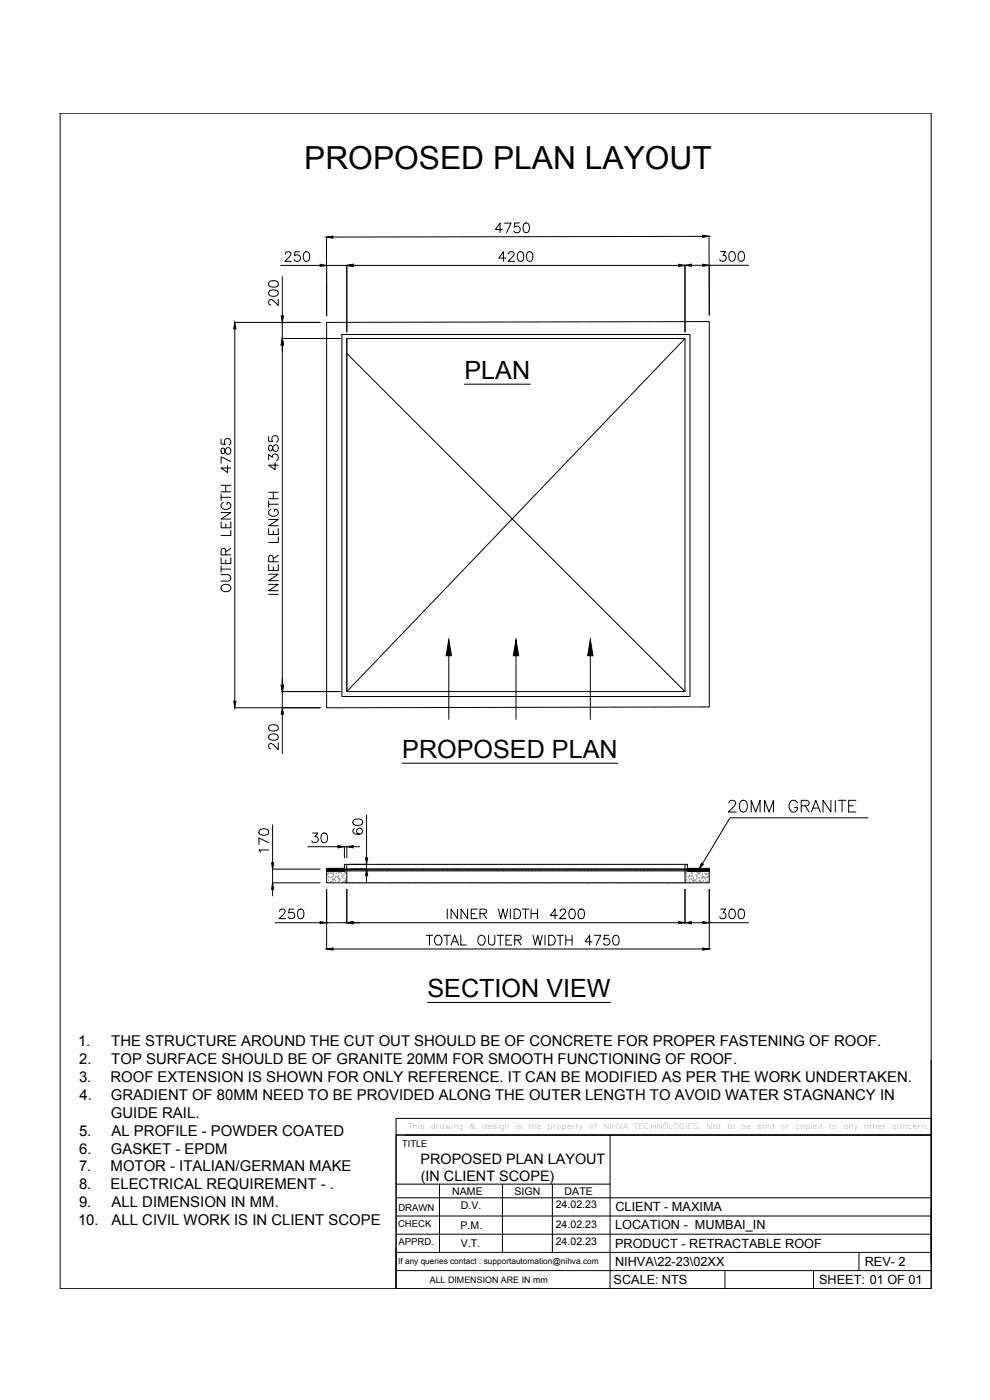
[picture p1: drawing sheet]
<svg xmlns="http://www.w3.org/2000/svg" width="297mm" height="420mm" viewBox="0 0 297 420" stroke-linecap="round" stroke-linejoin="round" font-family="sans-serif">
<defs><g id="words">
<text font-size="9.5" x="91.3" y="50.7">PROPOSED PLAN LAYOUT</text>
<g font-size="7.6">
<text x="139.4" y="113.7">PLAN</text>
<text x="120.7" y="227.4">PROPOSED PLAN</text>
<text x="128.3" y="299.2">SECTION VIEW</text>
</g>
<text font-size="7.1" x="217.7" y="244.8">20MM GRANITE</text>
<g font-size="4.5">
<text x="23.4" y="313.8">1.</text>
<text x="33.4" y="313.8">THE STRUCTURE AROUND THE CUT OUT SHOULD BE OF CONCRETE FOR PROPER FASTENING OF ROOF.</text>
<text x="23.8" y="319.3">2.</text>
<text x="33.4" y="319.3">TOP SURFACE SHOULD BE OF GRANITE 20MM FOR SMOOTH FUNCTIONING OF ROOF.</text>
<text x="23.7" y="324.6">3.</text>
<text x="33.1" y="324.6">ROOF EXTENSION IS SHOWN FOR ONLY REFERENCE. IT CAN BE MODIFIED AS PER THE WORK UNDERTAKEN.</text>
<text x="23.8" y="330">4.</text>
<text x="33.3" y="330">GRADIENT OF 80MM NEED TO BE PROVIDED ALONG THE OUTER LENGTH TO AVOID WATER STAGNANCY IN</text>
<text x="33.3" y="335.4">GUIDE RAIL.</text>
<text x="23.7" y="340.8">5.</text>
<text x="33.5" y="340.8">AL PROFILE - POWDER COATED</text>
<text x="23.7" y="346.2">6.</text>
<text x="33.3" y="346.2">GASKET - EPDM</text>
<text x="23.7" y="351.6">7.</text>
<text x="33.2" y="351.6">MOTOR - ITALIAN/GERMAN MAKE</text>
<text x="23.7" y="357">8.</text>
<text x="33.1" y="357">ELECTRICAL REQUIREMENT - .</text>
<text x="23.7" y="362.4">9.</text>
<text x="33.5" y="362.4">ALL DIMENSION IN MM.</text>
<text x="23.4" y="367.7">10.</text>
<text x="33.5" y="367.7">ALL CIVIL WORK IS IN CLIENT SCOPE</text>
</g>
<g font-size="4.3">
<text x="126.2" y="349.2">PROPOSED PLAN LAYOUT</text>
<text x="126.2" y="354.4">(IN CLIENT SCOPE)</text>
</g>
<g font-size="3.8">
<text x="184.7" y="363.5">CLIENT - MAXIMA</text>
<text x="184.6" y="369">LOCATION - MUMBAI_IN</text>
<text x="184.5" y="374.4">PRODUCT - RETRACTABLE ROOF</text>
<text x="184.5" y="379.9">NIHVA\22-23\02XX</text>
<text x="259.5" y="379.8">REV- 2</text>
<text x="184.1" y="385.3">SCALE: NTS</text>
<text x="245.8" y="385.3">SHEET: 01 OF 01</text>
</g>
<g font-size="3.2">
<text x="135.7" y="358.7">NAME</text>
<text x="154.4" y="358.7">SIGN</text>
<text x="169.4" y="358.6">DATE</text>
<text x="138.3" y="362.8">D.V.</text>
<text x="166.8" y="362.6">24.02.23</text>
<text x="138.2" y="368.8">P.M.</text>
<text x="166.8" y="368.5">24.02.23</text>
<text x="138.3" y="374.3">V.T.</text>
<text x="166.8" y="373.7">24.02.23</text>
</g>
<g font-size="2.9">
<text x="119.5" y="363.4">DRAWN</text>
<text x="119.4" y="368.2">CHECK</text>
<text x="119.5" y="373.6">APPRD.</text>
</g>
<text font-size="2.8" x="120.7" y="344.1">TITLE</text>
<text font-size="2.7" x="128.9" y="385">ALL DIMENSION ARE IN mm</text>
<text font-size="2.5" x="119.5" y="379.3">If any queries contact : supportautomation@nihva.com</text>
<g font-size="2.3">
<text x="122.5" y="338.7">This</text>
<text x="129.2" y="338.7">drawing</text>
<text x="140.8" y="338.7">&amp;</text>
<text x="144.7" y="338.7">design</text>
<text x="154.7" y="338.7">is</text>
<text x="158.5" y="338.7">the</text>
<text x="164.3" y="338.7">property</text>
<text x="176.8" y="338.7">of</text>
<text x="181.1" y="338.7">NIHVA</text>
<text x="190.2" y="338.7">TECHNOLOGIES.</text>
<text x="212" y="338.7">Not</text>
<text x="218.1" y="338.7">to</text>
<text x="222.4" y="338.7">be</text>
<text x="227.2" y="338.7">sold</text>
<text x="234.2" y="338.7">or</text>
<text x="238.6" y="338.7">copied</text>
<text x="248.7" y="338.7">to</text>
<text x="253" y="338.7">any</text>
<text x="259.2" y="338.7">other</text>
<text x="267.7" y="338.7">concern.</text>
</g>
</g></defs>
<!-- layer: 0 -->
<g fill="none" stroke="#000" stroke-width=".3">
<path d="M18 34h261.4v352.7h-261.4zM84.2 79.7h11.9M85.6 76.2l.1-.4a.98 .98 0 0 1 1.4 0 .93 .93 0 0 1-.2 1.2l-1.4 1.4h1.9M89.9 75.6h-1.4l-.2 1.2a1.03 1.03 0 0 1 1.6-.1 1.03 1.03 0 0 1-.2 1.6 1.03 1.03 0 0 1-1.5-.4M91.4 75.7a.98 .98 0 0 1 1.4 .4 2.4 2.4 0 0 1-.3 2.2 .93 .93 0 0 1-1.4-.4 2.23 2.23 0 0 1 .3-2.2zM98 71.1v23.7v-15.2M98 79.7h6.1M104.1 79.6v20M106 79.7h97.6M150.7 68.9h-2.1l1.4-1.9v2.8M151.4 67h1.9l-1.3 2.8M151.8 77.5h-2.1l1.3-1.9v2.8"/>
<path d="M152.6 76.2l.5-.6 .9 .1a.62 .62 0 0 1 .1 1l-1.7 1.7h2M155.6 75.7a.98 .98 0 0 1 1.4 .4 2.4 2.4 0 0 1-.3 2.2 .93 .93 0 0 1-1.3-.4 2.23 2.23 0 0 1 .2-2.2zM155.8 66.9h-1.4l-.1 1.3a1.01 1.01 0 0 1 1.5 0 1.01 1.01 0 0 1-.1 1.5 1.01 1.01 0 0 1-1.5-.4M157.4 67.1a.88 .88 0 0 1 1.3 .4 1.48 1.48 0 0 1-.9 2.3 1.29 1.29 0 0 1-.9-1.6zM158.4 75.7a.97 .97 0 0 1 1.4 .4 1.89 1.89 0 0 1-.7 2.3h-.3a1.56 1.56 0 0 1-.7-2.3zM205.5 79.6v20M207.5 79.6h3.4M210.8 70.9l-110.9 .2M212.7 70.9l.1 23.7v-15h11.8M216.2 75.5h1.5l-.8 1.1a.93 .93 0 0 1 1 1.1 .93 .93 0 0 1-1.3 .7l-.4-.1-.3-.5M219.1 75.6a.93 .93 0 0 1 1.4 .5 1.46 1.46 0 0 1-1 2.3 1.53 1.53 0 0 1-.7-2.3zM221.9 75.6a.98 .98 0 0 1 1.4 .5 2.4 2.4 0 0 1-.3 2.2 .93 .93 0 0 1-1.4-.5 2.23 2.23 0 0 1 .3-2.2z"/>
<path d="M70.4 96.8h25.7M70.4 98.7v111.8M80.7 87.4a2.2 2.2 0 0 1 2.7 0 .98 .98 0 0 1-.5 1.4 2.4 2.4 0 0 1-2.2-.3zM80.7 84.7a2.2 2.2 0 0 1 2.7 0 .98 .98 0 0 1-.5 1.3 2.4 2.4 0 0 1-2.2-.2zM83.5 89.8v1.9l-1.4-1.4a.9 .9 0 0 0-1.4-.1 1 1 0 0 0 .2 1.2l.4 .2M84.7 96.8v4.8h17.4M84.7 83v11.8M98 96.8l114.8-.3v115.7l-114.8 .2zM84.7 103.5v102.1M102.6 100.4h104.4v108.6h-104.4zM104.1 101.6h101.4v105.9h-101.4zM104.1 101.6v105.9l101.4-105.9"/>
<path d="M104.1 106.1l101.4 101.4M139.4 115.3h19.7M66.3 131.9v1.4l1.3 .1a1.02 1.02 0 0 1-.1-1.6 1.02 1.02 0 0 1 1.6 .2 1.02 1.02 0 0 1-.4 1.5M66.5 134.6a1.06 1.06 0 0 0 .3 1.5l.5-.1 .1-.3a1.08 1.08 0 0 1 .4-1.1 1.08 1.08 0 0 1 1.2-.1 1.04 1.04 0 0 1 .2 1.1 1.04 1.04 0 0 1-.9 .7 1.74 1.74 0 0 1-1-1.7l-.3-.1zM68.3 139.7v2.1l-2-1.4h3M69.3 138.5l-3-1.4v2M80.6 138v-1.6l1.1 .8a.93 .93 0 0 1 1.1-1 .93 .93 0 0 1 .7 1.3l-.1 .5-.5 .2M80.6 131v1.4l1.2 .1a1.03 1.03 0 0 1 0-1.5 1.03 1.03 0 0 1 1.6 .2 1.03 1.03 0 0 1-.5 1.5M80.7 133.8a1.1 1.1 0 0 0 .3 1.5l.7-.4a1.08 1.08 0 0 1 .3-1.1 1.08 1.08 0 0 1 1.2-.2l.3 1.2a.83 .83 0 0 1-.9 .7 .83 .83 0 0 1-.8-.9l-.2-.8-.3-.2zM82.6 138.9v2.1l-2-1.4h2.9M66.3 156.6v1.8h3v-1.8M66.3 153.8h3l-3 2h3"/>
<path d="M66.3 148.3v1.9M66.3 149.3h3M66.3 147.6h3M66.3 145.7h3M67 150.8a1.07 1.07 0 0 0-.7 1.2 1.07 1.07 0 0 0 1.1 .9 1.33 1.33 0 0 0 1.9-1.4 .97 .97 0 0 0-1.1-.7v.7M67.7 145.7v1.9M67.7 157.3v1.1M69.3 159.1v1.6h-3M80.6 158.7v1.7h2.9v-1.7M80.6 155.9h2.9l-2.9 1.9h2.9M80.6 151.3h2.9M80.6 150.4v1.9"/>
<path d="M80.6 149.7h2.9M80.6 147.7h2.9M81.3 152.9a1.07 1.07 0 0 0-.7 1.2 1.07 1.07 0 0 0 1.1 .8 1.21 1.21 0 0 0 1.5-.3 1.21 1.21 0 0 0-.1-1.6l-.7-.1v.6M82 147.7v2M82 159.3v1.1M66.3 172.5h2.1a.98 .98 0 0 1 .9 .9 .98 .98 0 0 1-.9 1h-2.1M66.3 167.4v1.7h3v-1.7M66.3 170.8h3M66.3 169.8v2M66.5 175.9a1.56 1.56 0 0 1 1.6-.5 1.56 1.56 0 0 1 1.2 1.3 1.53 1.53 0 0 1-1.7 .9 1.53 1.53 0 0 1-1.3-1.4zM67.7 166.5v-1.2a.79 .79 0 0 0-.8-.7l-.4 .3-.2 .4v1.2h3M67.7 168v1.1"/>
<path d="M69.3 164.6l-1.6 1M80.6 175.4h2.9l-2.9 1.9h2.9M80.6 172.3h2.9l-2.9 2h2.9M80.6 169.4v1.8h2.9v-1.8M80.6 178.4h2.9M82 168.6v-1.3a.72 .72 0 0 0-1.1-.5l-.3 .5v1.3h2.9M82 170.1v1.1M83.5 161.1v1.7h-2.9M83.5 166.7l-1.5 .9M134.7 196.8v19.1M154.8 196.8v19.1M177.1 196.8v19.1"/>
<path d="M70.4 212.4h25.7M80.7 217.9a2.4 2.4 0 0 1 2.7 0 .97 .97 0 0 1-.5 1.4 1.89 1.89 0 0 1-2.3-.7zM84.7 214.3v11.8M102.1 207.5h-17.4v4.9M80.7 220.7a1.85 1.85 0 0 1 2.8 .4v.2a1.56 1.56 0 0 1-2.3 .7 .93 .93 0 0 1-.5-1.3zM83.5 223v1.9l-1.4-1.4a.87 .87 0 0 0-1.2-.2l-.3 .9 .3 .4 .4 .2M120.7 229.1h64.6M77.9 249.2a2.2 2.2 0 0 1 2.6 0 .93 .93 0 0 1-.4 1.3 1.48 1.48 0 0 1-2.4-.9zM80.6 255.1h-2.9l.5 .7M80.6 252.9l-2.9-1.4v1.9M81.8 247.6v11.3M92.3 254.1h9.1"/>
<path d="M93.8 250h1.5l-.8 1.1a.93 .93 0 0 1 1 1.1 .93 .93 0 0 1-1.3 .7l-.4-.1-.2-.5M96.7 250.1a.98 .98 0 0 1 1.4 .5 2.4 2.4 0 0 1-.3 2.2 .98 .98 0 0 1-1.4-.5 2.4 2.4 0 0 1 .3-2.2zM103.3 254.1v3.4M103.3 254.1h.8M104.1 254.1v3.4M104.8 259.4h5.2M106 254.1h1.9M106 246.2a2.2 2.2 0 0 1 2.7 0 .98 .98 0 0 1-.5 1.4 1.92 1.92 0 0 1-2.3-.7zM106.3 248.7a.83 .83 0 0 0-.4 .8 .83 .83 0 0 0 .5 .7 1.72 1.72 0 0 0 2.4-.7 .9 .9 0 0 0-.8-1 .9 .9 0 0 0-1 .9 .9 .9 0 0 0 .8 .9M110 244.6v12.9M110 259.4v1.4M260.4 245.4h-41.4l-8.2 13.8"/>
<path d="M81.8 266.9v1.9M82.6 276.9h13.5M83.9 273.5l.1-.4 .5-.3 .8 .2a.62 .62 0 0 1 .1 .9l-1.7 1.8h2M88.2 272.8h-1.4l-.1 1.3a1.03 1.03 0 0 1 1.5 0 1.03 1.03 0 0 1-.2 1.5 1.03 1.03 0 0 1-1.5-.4M89.7 273a.93 .93 0 0 1 1.4 .4 2.56 2.56 0 0 1-.3 2.2 .97 .97 0 0 1-1.4-.4 2.4 2.4 0 0 1 .3-2.2zM96.1 260.8h-14.3v4.2h14.3M98 261.1h.1M98 261.3v.1M98 266.9v17.9M98 261.3h.1M98 260.8v.2M98 261h.1"/>
<path d="M98.1 260.8l-.1 .1M98.1 261.1l-.1 .1M98.2 260.9l-.2 .2M98.2 261l-.1 .1M98.2 261.2l-.2 .2M98.2 260.9h.1M98.2 261.4h.1M98.2 260.8l-.2 .2M98.2 261v.2M98.2 261.1h.1M98.2 261.1l-.2 .2M98.3 260.9h.1"/>
<path d="M98.3 261.2l-.2 .2M98.3 261.3h.1M98.3 261h.1M98.3 261.1h-.1M98.3 260.9l-.1 .2M98.3 261.2h.1M98.4 261.1h.1M98.4 261.2l-.1 .2M98.4 260.8l-.1 .1M98.4 261.1l-.1 .1M98.4 261.3l-.1 .1M98.4 260.8h.1"/>
<path d="M98.4 261.4h.1M98.4 261l-.2 .4M98.4 261.3v.1M98.5 260.9l-.2 .2M98.5 261.4h.1M98.5 260.8l-.2 .2M98.5 261.2l-.1 .1M98.5 260.9v.1M98.5 261.2h.1M98.5 261v.1M98.5 261.1h-.1M98.5 261.3h-.1"/>
<path d="M98.6 261.1l-.2 .1M98.6 260.9h.1M98.6 261.3h.1M98.6 260.9v.1M98.6 261h-.1M98.6 261.2l-.1 .1M98.6 260.8h.1M98.6 261v.1M98.7 261h.1M98.7 260.9h-.1M98.7 261.4h.1M98.7 261l-.2 .1"/>
<path d="M98.7 261.2v.1M98.8 261h-.2M98.8 260.9l-.1 .1M98.8 261.1l-.2 .2M98.8 261.3v.1M98.8 261l-.2 .1M98.8 261.1h.1M98.8 261.4h.1M98.8 260.8v.1M98.8 261.2v.1M98.9 261.1l-.3 .3M98.9 260.9l-.4 .4"/>
<path d="M98.9 261.2h.1M99 260.9h.1M99 261.4h.1M99 261.2l-.2 .2M99 261.3h.1M99 260.9l-.2 .1M99 260.8l-.1 .1M99.1 261h.1M99.1 260.8v.1M99.1 261.1l-.4 .2M99.1 261l-.1 .2M99.1 261.3v.1"/>
<path d="M99.1 261.1l-.1 .1M99.1 260.8l-.2 .3M99.1 261.1l-.1 .3 .1-.2M99.2 260.8h.1M99.2 261.4h.1M99.2 260.9h-.1M99.2 261l-.1 .1M99.2 261.3l-.1 .1M99.2 260.8l-.1 .2M99.2 261.2l-.1 .1M99.3 261.2h.1M99.3 261.1h-.2"/>
<path d="M99.3 261.2l-.1 .1M99.3 261.3h-.1M99.3 260.8v.1M99.3 261.1l-.1 .1M99.3 261.3v.1M99.4 260.8l-.3 .3M99.4 260.9h.1M99.4 261.3h.1M99.4 261h-.1M99.4 260.9l-.2 .2M99.4 261.2h-.1M99.4 260.8h.1"/>
<path d="M99.4 261l.1-.2-.1 .3M99.4 261h.1M99.5 261h.1M99.5 261.4h.1M99.5 261l-.2 .1M99.5 261.2l-.1 .2M99.5 261.3v.1M99.6 261.1h.1M99.6 260.9l-.1 .1M99.6 261l-.1 .1M99.6 260.8v.1M99.7 260.9h-.1"/>
<path d="M99.7 261.1l-.3 .2M99.7 261.2h.1M99.7 260.9h.1M99.7 261.1l-.2 .2M99.7 261.4h.1M99.7 261.3v.1M99.8 260.8l-.5 .5M99.8 260.9h.1M99.8 261.3h.1M99.8 260.9l-.2 .2M99.8 261l-.2 .4M99.8 260.8v.1"/>
<path d="M99.9 261h.1M99.9 261.1l-.1 .1M99.9 261.3l-.1 .1M99.9 260.8l-.2 .1M99.9 261.2l-.1 .2M99.9 261.1l-.1 .2M99.9 260.8h.1M99.9 261.4h.1M99.9 260.9h.1M99.9 261v.1M99.9 261.1h.1M99.9 261.3v.1"/>
<path d="M100 261.1h.1M100 261.4h.1M100 260.8l-.4 .5M100 261.2h.1M100 260.8v.1M100 261.2l-.1 .1M100 261.3h-.1M100.1 261.2h.1M100.1 261.3v.1M100.1 260.8l-.3 .3M100.1 260.9h.1M100.1 261.3h.1"/>
<path d="M100.1 261l-.2 .2M100.1 260.9l-.1 .2M100.1 261.2v.1M100.2 260.9h.1M100.2 260.8h.1M100.2 261.3h.1M100.2 261.1h.1M100.2 261.1h-.1M100.2 261l-.1 .1M100.2 261.2h.1M100.2 261h.1M100.2 261.4h.1"/>
<path d="M100.2 261.3v.1M100.3 260.8l-.2 .2M100.3 261.1l-.1 .2M100.3 261.3v.1M100.3 261.1h.1M100.3 261.1v.1M100.3 261.2h-.1M100.4 261.1h.1M100.4 261.3l-.1 .1M100.4 260.9h-.1M100.5 261.2h.1M100.5 261l-.1 .1"/>
<path d="M100.5 260.9h.1M100.5 261.1l-.2 .2M100.5 261.4h.1M100.5 261v.1M100.5 261.3v.1M100.5 260.8l-.5 .5M100.5 261.3h.1M100.5 260.9l-.1 .1M100.6 260.8v.1M100.6 261l-.1 .2M100.6 261.2l-.1 .1M100.6 261h.1"/>
<path d="M100.6 261.1l-.2 .3M100.7 260.8l-.2 .2M100.7 261.2l-.2 .2M100.7 260.9l-.5 .4M100.7 261.1l-.1 .1M100.7 260.8h.1M100.7 261.4h.1M100.7 261v.1M100.7 261.3l-.1 .1M100.8 260.9l-.2 .2M100.8 261.1h.1M100.8 260.8l-.1 .1"/>
<path d="M100.8 261.1l-.3 .1M100.8 261.2l-.1 .1M100.8 261.2h.1M100.8 260.8v.1M100.8 261.2v.1M100.8 261.3h-.1M100.8 261.3v.1M100.9 260.8l-.1 .2M100.9 260.9l-.3 .2M100.9 261.1h.1M100.9 261.2h-.1M100.9 260.9h.1"/>
<path d="M100.9 260.8h.1M100.9 261.3h.1M100.9 261.2l.1 .1M101 261.1l-.2 .2M101 261.2h.1M101 260.9l-.3 .2M101 261h.1M101 261.1h-.1M101 261.4h.1M101 261l-.2 .1M101 260.8l-.2 .4M101.1 261.1l-.1 .2"/>
<path d="M101.1 261.1h.1M101.1 261.2v.1M101.1 261.1v.2M101.1 261.3v.1M101.2 260.9h-.1M101.2 261.2h.1M101.2 260.9v.2M101.3 261.1l-.2 .1M101.3 261.1h.1M101.3 261.4h.1M101.3 260.8l-.3 .3 .3-.2M101.3 260.9h.1"/>
<path d="M101.3 261.3l-.1 .1M101.3 261.3h.1M101.3 261v.1M101.3 261.2v.1M101.4 261h.1M101.4 261.1l-.3 .3M101.4 260.8l-.1 .2M101.4 260.9h.1M101.4 261.1v.1M101.5 260.8h.1M101.5 261.4h.1M101.5 261l-.2 .2"/>
<path d="M101.5 261.1h.1M101.5 260.8v.2M101.5 261.1l-.2 .1M101.5 261.2l-.1 .1M101.6 261.2l-.3 .2 .1-.2M101.6 260.8l-.3 .2M101.6 261.2h.1M101.6 260.9l-.2 .2M101.6 261.1h.1M101.6 260.8v.1M101.6 261.2l-.1 .1M101.7 260.9h.1"/>
<path d="M101.7 260.8h.1M101.7 261l-.2 .2M101.7 261.1l-.1 .2 .1-.1M101.7 261.2h.1M101.7 261.4h.1M101.7 260.9l-.2 .2M101.8 260.8l-.2 .2M101.8 261l-.1 .1M101.8 261.1h-.2M101.8 261.3v.1M101.9 261.2l-.3 .2M101.9 261.1l-.2 .2"/>
<path d="M101.9 261.1h.1M101.9 260.9l-.2 .1M101.9 261.2v.1M101.9 261.3v.1M101.9 260.9h.1M102 260.9l-.3 .3M102 261.2h.1M102 261l-.1 .1M102 261.1l-.1 .3M102 261.2l-.1 .1M102 261.1l-.1 .1M102 261.1h.1"/>
<path d="M102 261.4h.1M102 260.8l-.2 .3M102 261v.1M102 261.3v.1M102.1 261.3h.1M102.1 260.9l-.1 .1M102.1 261.3v.1M102.1 260.8l-.1 .1M102.1 261.1h-.1M102.1 261v.1M102.1 261.2h.1M102.1 261.2l-.1 .1"/>
<path d="M102.2 260.8l-.1 .2M102.2 261.1l-.2 .2M102.2 260.9l-.1 .1M102.2 261.1v.1M102.2 261.2l-.1 .2M102.2 260.8h.1M102.2 261.4h.1M102.3 261.1h.1M102.3 261.4h.1M102.3 260.9v.1M102.3 260.9l-.3 .3M102.3 261.1h-.1"/>
<path d="M102.3 261.1l-.1 .1M102.3 261l-.1 .1M102.3 261.3h-.1M102.4 261.2h.1M102.4 261.1h.1M102.4 260.8v.2M102.4 261h-.1M102.4 260.9h.1M102.4 260.8h.1M102.4 261l-.2 .4M102.4 260.9l-.1 .2M102.5 261.1l-.2 .2"/>
<path d="M102.5 261.2h.1M102.5 261.4h.1M102.5 260.9h-.1M102.5 261l-.1 .1M102.5 260.8v.1M102.5 261.3l-.1 .1M102.6 261.1l-.4 .2M102.6 261.3h-.1M102.6 261.3v.1M102.6 260.8l-.1 .2M102.6 261.1l-.3 .3M102.6 261.2h-.1"/>
<path d="M102.7 261.1h.1M102.7 260.8l-.2 .3M102.7 261.1l-.2 .1M102.7 261.1h-.1M102.7 261.2h.1M102.7 261.1l-.1 .2 .1-.1M102.8 261.1h.1M102.8 261.4h.1M102.8 261.3l-.1 .1M102.8 260.9l-.1 .2M102.8 261.3v.1M102.9 261l-.3 .2"/>
<path d="M102.9 260.8l-.3 .2M102.9 261.2l-.1 .1M102.9 260.8l-.1 .2M102.9 260.9l.1-.1-.2 .3M102.9 261l-.1 .2M103 260.8h.1M103 261h.1M103 261.4h.1M103 261.2l-.1 .2M103 261.1h.1M103 260.9v.2M103 261.1l-.1 .1"/>
<path d="M103 261.1v.1M103.1 261l-.4 .3M103.1 261.1h.1M103.1 260.9l-.1 .1M103.1 261h.1M103.1 261.2h.1M103.1 261.2v.1M103.2 261.1h.1M103.2 260.8l-.1 .2M103.2 261.2l-.2 .1M103.2 260.8h.1M103.2 261l-.2 .4"/>
<path d="M103.2 260.9v.1M103.3 261.2h.1M103.3 261.4h.1M103.3 260.9l-.2 .1M103.3 261h.1M103.3 261.1h-.1M103.3 261.2l-5.3 .2v-.6h5.3v.6v-2h.8v5.6h-6.1v-3.6h4.8M103.3 260.9h.1M103.3 260.8v.1M103.3 261.1l-.2 .3M103.3 261.2l-.1 .2M104.1 266.9v10.1l-6.1-.1"/>
<path d="M105.2 260.8h4.8M106 276.9h97.6M110 262.8v1.9M134.2 272.8v2.9M137.2 272.8v2.9l-1.9-2.9v2.9M140.3 272.8v2.9l-2-2.9v2.9M141.4 274.2h1.1M143.2 272.8h-1.8v2.9h1.8M144 274.2l1.7-.1 .3-.5-.2-.5-.6-.3h-1.2v2.9M145 274.2l1 1.5M149.6 272.8l.6 2.9 .7-2.9 .7 2.9 .7-2.9M153.1 272.8v2.9"/>
<path d="M154.3 272.8h.9a1.53 1.53 0 0 1 1 1.5 1.53 1.53 0 0 1-1 1.4h-.9zM156.7 272.8h2M157.7 272.8v2.9M159.3 274.2h2M159.3 272.8v2.9M161.3 272.8v2.9M167.2 274.7h-2.1l1.4-1.9v2.9M168.1 273.5l.2-.5a1 1 0 0 1 1.3 .1 .95 .95 0 0 1-.3 1.2l-1.4 1.4h1.9M171.1 273a.93 .93 0 0 1 1.4 .4 2.56 2.56 0 0 1-.3 2.2 .97 .97 0 0 1-1.4-.4 2.4 2.4 0 0 1 .3-2.2zM173.9 273a.93 .93 0 0 1 1.3 .4 1.46 1.46 0 0 1-.9 2.3 1.53 1.53 0 0 1-.7-2.3zM205.5 266.9v10.1M206.2 261.4v-2h-.7v5.6h7.3v-3.6h-6"/>
<path d="M206.2 260.8h6.6v.6h-6.6zM206.2 260.8h.1M206.3 261.1h.1M206.3 261.4h.1M206.3 260.9l-.1 .1M206.3 261.3v.1M206.4 261l-.2 .1M206.4 260.8l-.1 .1M206.4 261.2l-.2 .1M206.4 261.2l-.1 .1M206.4 260.8l-.1 .2M206.4 260.9l.1-.1-.2 .3"/>
<path d="M206.5 260.8h.1M206.5 261h.1M206.5 261.4h.1M206.5 261.2l-.1 .2M206.5 261.1h.1M206.5 260.9l-.2 .3M206.5 261.1l-.1 .1M206.5 261.1v.1M206.6 261l-.4 .2M206.6 261.1h.1M206.6 260.9l-.1 .1M206.6 261h.1"/>
<path d="M206.6 261.2h.1M206.6 261.2v.1M206.7 261.1h.1M206.7 260.8v.2M206.7 261.2l-.2 .1M206.7 260.8h.1M206.8 261.2h.1M206.8 261.4h.1M206.8 260.9l-.2 .1M206.8 261l-.3 .4M206.8 260.9h.1M206.8 260.8h.1"/>
<path d="M206.8 261.1l-.2 .3M206.8 261v.1M206.9 261h.1M206.9 261.1l-.2 .3M206.9 261.1h.1M206.9 260.8v.1M206.9 261.3v.1M207 261.1h.1M207 261.1h-.1M207 261.3l-.1 .1M207 260.9l-.2 .2M207 261h.1"/>
<path d="M207 260.8l-.1 .3M207 261.1v.1M207.1 261.1h.1M207.1 261.4h.1M207.1 261l-.1 .1M207.1 260.9l-.1 .1M207.1 261.3v.1M207.1 261l-.3 .3 .1-.1M207.1 260.8v.1M207.1 261.2l-.1 .2M207.1 261.4l.2-.2-.1 .2M207.2 260.8l-.1 .2"/>
<path d="M207.2 260.9l.1-.1-.2 .2M207.2 261.3h.1M207.2 261l-.2 .2M207.3 260.8h.1M207.3 261h.1M207.3 261.4h.1M207.3 261.1h.1M207.3 261.1l-.1 .1M207.3 260.9l-.2 .2M207.4 260.8l-.5 .5M207.4 261h.1M207.4 261.1h-.1"/>
<path d="M207.4 261.1h.1M207.4 261.2l-.1 .1M207.5 260.8h.1M207.5 276.9h3.4M207.5 261.2h.1M207.5 261.4h.1M207.5 260.9l-.2 .1M207.5 261.3v.1M207.6 260.9h.1M207.6 260.8l-.2 .2M207.6 261.1l-.3 .3M207.6 261.2l-.2 .2"/>
<path d="M207.6 261l-.1 .1M207.6 261h.1M207.6 260.8l-.1 .2 .1-.1M207.7 261l-.4 .3M207.7 260.9h.1M207.7 261.1h.1M207.7 261.2l-.1 .2M207.7 260.8l-.1 .1M207.7 261.3l-.1 .1M207.7 261.1l-.1 .1M207.7 261.3v.1M207.8 261h.1"/>
<path d="M207.8 260.8l-.1 .1M207.8 261.1l-.1 .1M207.8 261.1h.1M207.8 261.4h.1M207.9 260.9l-.3 .4M207.9 260.8l-.1 .1M207.9 260.9l-.1 .2M207.9 261.1h-.1M207.9 261.1l-.1 .1M207.9 261.3v.1M207.9 261.2l-.2 .2M207.9 261.1l-.2 .2"/>
<path d="M207.9 261.3h.1M208 260.9l-.3 .2M208 260.8h.1M208 261h.1M208 261.4h.1M208 260.9l-.1 .2M208.1 261h-.1M208.1 260.9h.1M208.1 261.1l-.3 .2M208.1 261.4h.1M208.1 261.1h.1M208.2 261h.1"/>
<path d="M208.2 260.8v.1M208.2 261.1l-.2 .1M208.2 261.2l-.1 .1M208.2 260.9l-.3 .2M208.2 261.2l-.2 .1M208.2 260.8h.1M208.2 261l-.3 .4 .1-.2M208.3 261.4h.1M208.3 260.9h-.1M208.3 260.9h.1M208.3 261.3h.1M208.3 260.8l-.1 .2"/>
<path d="M208.3 261.2v.1M208.4 261.2h.1M208.4 261l-.2 .1M208.4 261.1l-.3 .3M208.4 261.3h-.1M208.4 261h.1M208.4 260.8v.1M208.4 261.1v.1M208.4 261.2h-.1M208.4 261.3v.1M208.4 260.8l-.3 .2M208.4 260.9h.1"/>
<path d="M208.4 261.3h.1M208.5 260.9l-.3 .2M208.5 261.1h-.1M208.5 261l-.1 .1M208.5 260.9l-.1 .2M208.5 261h.1M208.5 261.1l-.2 .3M208.5 260.8v.1M208.6 261.1h.1M208.6 261.4h.1M208.6 261.2l-.2 .2M208.6 260.9l-.1 .1"/>
<path d="M208.6 260.8l-.1 .3M208.6 261.1l-.1 .1M208.7 261.3h.1M208.7 260.9l-.2 .2M208.7 260.8h.1M208.8 261h.1M208.8 261.4h.1M208.8 260.9l-.3 .5M208.8 260.8l-.1 .2 .3-.1M208.8 260.9h.1M208.8 261.1l-.2 .2M208.8 260.9v.1"/>
<path d="M208.9 261.1h.1M208.9 261.2h-.2M208.9 261.1l-.2 .1M208.9 261h.1M208.9 261.3v.1M209 261.2l-.1 .1M209 260.8h.1M209 261l-.2 .2M209 261.2l-.2 .1M209 261.4h.1M209 261.1v.1M209 261.3l-.1 .1"/>
<path d="M209.1 260.9h.1M209.1 261.3h.1M209.1 260.8l-.1 .2M209.1 261.1l-.1 .1M209.1 261.2h.1M209.1 261l-.2 .1M209.1 260.8v.1M209.1 261.1h-.1M209.2 261h.1M209.2 261.2l-.2 .1M209.2 260.8l-.2 .1M209.2 261.2l-.1 .2"/>
<path d="M209.2 261.3h.1M209.2 261l-.2 .1M209.3 261.1l-.2 .1M209.3 260.9l-.2 .2M209.3 261h.1M209.3 261.4h.1M209.3 260.8v.1M209.3 261.1l-.1 .3M209.3 261.2l-.1 .1M209.4 260.8l-.2 .1M209.4 261.1l-.1 .1M209.4 261.3v.1"/>
<path d="M209.4 261l-.1 .1M209.4 261.1h.1M209.4 260.8v.1M209.4 260.9l-.2 .2M209.5 260.8l-.2 .2M209.5 261.1l-.2 .3M209.5 261.2l.1 .1M209.5 260.8h.1M209.5 261.1l-.2 .2M209.5 261.2h.1M209.6 261.4h.1M209.6 261l-.1 .1"/>
<path d="M209.6 260.9l-.2 .2M209.6 260.8l-.2 .2M209.6 260.9h.1M209.6 260.9v.1M209.6 261.1v.1M209.6 261.2l-.1 .2M209.7 261h.1M209.7 261.1l-.2 .1M209.7 261h-.1M209.7 261.1l.1-.1-.1 .2M209.7 261.3l-.1 .1M209.7 260.9l-.1 .2"/>
<path d="M209.7 260.9h.1M209.8 260.8h.1M209.8 261.2l-.2 .1M209.8 261.4h.1M209.8 261.3l-.1 .1M209.8 260.9h.1M209.8 261.3h.1M209.9 260.9l-.2 .1M209.9 261l-.1 .1M209.9 261.3h-.1M209.9 261h.1M209.9 261.1l-.1 .2"/>
<path d="M209.9 261.2h-.1M210 260.8l-.2 .2M210 261.3h.1M210 260.9h-.1M210 261l-.2 .1M210 261.1l.1 .1M210 260.9h.1M210 261.1h-.1M210 261v.1M210.1 260.9l-.3 .3M210.1 261h.1M210.1 260.9l-.1 .2"/>
<path d="M210.1 261.1l-.3 .3M210.1 261.4h.1M210.1 260.8l-.1 .1M210.1 261l-.1 .1M210.1 261.2l-.1 .2M210.1 261.3v.1M210.2 261.1h.1M210.2 261l-.1 .2M210.2 260.8l-.1 .2M210.2 261.1l-.2 .3M210.2 261.2v.1M210.3 260.8h.1"/>
<path d="M210.3 261.1l-.2 .2M210.3 261.2h.1M210.3 261.1h-.1M210.3 261.4h.1M210.3 261l-.1 .1M210.3 260.9v.1M210.3 261.3l-.1 .1M210.4 260.8l-.3 .3M210.4 260.9h.1M210.4 260.9l-.1 .1M210.4 261.1v.1M210.4 261.2l-.2 .2"/>
<path d="M210.4 261h.1M210.4 261.1l-.1 .1M210.4 261.1l.2-.1-.1 .1M210.5 260.9l-.2 .2M210.5 261.1h.1M210.5 260.8h.1M210.5 261.2h.1M210.5 261.1v.2M210.6 261.1h.1M210.6 261.4h.1M210.6 260.9h-.1M210.6 261.3l-.1 .1"/>
<path d="M210.6 260.9h.1M210.6 261.3h.1M210.6 260.9l-.1 .1M210.7 260.9l-.2 .1M210.7 261l-.1 .2M210.7 261.2h-.1M210.7 261.3h-.1M210.7 261.2h.1M210.7 260.8l-.1 .2M210.7 260.9h.1M210.7 261.3h.1M210.7 261l-.1 .1"/>
<path d="M210.8 260.9h.1M210.8 261.1l-.3 .2M210.8 261h.1M210.8 261.4h.1M210.8 260.8v.1M210.8 261.1l-.1 .1 .3-.1M210.9 261l-.1 .1M210.9 261.3l-.1 .1M210.9 261.3v.1M210.9 261l-.2 .3M210.9 261l.2-.2-.1 .2M210.9 261.1h.1"/>
<path d="M210.9 260.8l-.2 .3M210.9 260.9v.1M211 261l-.3 .4M211 260.8l-.1 .1M211 261.2l-.1 .1M211 260.8h.1M211 261.2h.1M211 261.4h.1M211.1 261.2h.1M211.1 261.2l-.2 .2M211.1 260.9h.1M211.1 261.4h.1"/>
<path d="M211.2 261.1l-.2 .3M211.2 260.8l-.2 .3M211.2 261.1l-.2 .1M211.2 261.3v.1M211.2 260.8h.1M211.2 261.1h.1M211.2 260.9h.2M211.3 261l-.1 .1M211.3 261.2l-.2 .1M211.3 261.1l-.1 .2M211.3 261.1h.1M211.3 261.4h.1"/>
<path d="M211.3 261.3v.1M211.4 260.9l-.5 .4M211.4 261.1h.1M211.4 261.3h.1M211.4 261.1l-.1 .1M211.4 261.3v.1M211.4 261v.1M211.4 261.2h.1M211.4 261.4h.1M211.4 261.3h-.1M211.5 261.2h.1M211.5 260.8l-.1 .2"/>
<path d="M211.5 260.9h.1M211.5 261.3h.1M211.5 261l-.2 .1M211.5 261.1l-.2 .2M211.6 261.4h.1M211.6 261.1l-.1 .1M211.6 261.3l-.1 .1M211.7 261.3v.1M211.7 261.1h.1M211.7 260.8l-.2 .1M211.7 260.9v.1M211.7 261.2h-.1"/>
<path d="M211.7 261.1l-.1 .2M211.8 261.1h.1M211.8 260.8v.1M211.8 260.8h.1M211.8 260.9l-.4 .4M211.8 261.2h.1M211.8 261.4h.1M211.8 261l-.2 .2M211.8 261.2l-.1 .1M211.9 260.9h.1M211.9 261.4h.1M211.9 260.8l-.1 .3"/>
<path d="M212 261.1l-.3 .3M212 260.8v.1M212 261.2l-.1 .2M212 260.8h.1M212 261.1h.1M212 261.1l-.2 .1M212 261.2l-.2 .1M212 261.3v.1M212 260.9l-.4 .4M212 260.9v.2M212 261.1v.1M212.1 261.1h.1"/>
<path d="M212.1 261.4h.1M212.1 261l-.1 .1M212.1 260.8v.1M212.1 261.1l-.1 .2M212.1 261.3v.1M212.2 261.2h.1M212.2 260.8l-.1 .1M212.2 261.1h-.1M212.2 261.2h-.1M212.2 261.3h-.1M212.2 261.1l-.2 .3M212.2 261v.1"/>
<path d="M212.3 260.8l-.3 .2M212.3 260.9l-.3 .2M212.3 261.3h.1M212.3 261h-.1M212.3 260.9h.1M212.3 261.1h-.1M212.3 261.4h.1M212.3 261.1l-.1 .1M212.4 260.8l-.1 .2h.1M212.4 261h.1M212.4 261.3v.1M212.5 261l-.2 .4"/>
<path d="M212.5 261.1l-.1 .2M212.5 261.2l-.2 .2M212.5 261l-.2 .2M212.5 261.1h.1M212.5 260.9v.1M212.5 261.2v.1M212.6 260.8h.1M212.6 261.2h.1M212.6 261.4h.1M212.6 260.9h-.1M212.6 261l-.1 .1M212.6 261.1v.1"/>
<path d="M212.6 261.2l-.1 .1M212.6 260.8l-.1 .3M212.6 261.3l.2-.1-.3 .2M212.7 260.8v.1M212.8 260.8h.1M212.8 261l-.3 .4M212.8 261.1h.1M212.8 261.3l-.1 .1M212.8 261.4h.1M212.8 260.9l-.3 .3M212.8 266.9v17.9M212.8 261v.1"/>
<path d="M212.8 261.2l-.1 .1M212.8 276.9h11.8M216.2 272.8h1.5l-.8 1.1a.97 .97 0 0 1 .9 1.4 .97 .97 0 0 1-1.6 .3l-.3-.4M219.1 273a.93 .93 0 0 1 1.4 .4 1.46 1.46 0 0 1-1 2.3 1.53 1.53 0 0 1-.7-2.3zM221.9 273a.98 .98 0 0 1 1.4 .4 2.4 2.4 0 0 1-.3 2.2 .93 .93 0 0 1-1.4-.4 2.23 2.23 0 0 1 .3-2.2zM99.9 284.8h111M127.9 280.7h1.9M128.9 280.7v2.9M130.6 281.1a1.08 1.08 0 0 1 1.3-.4 1.08 1.08 0 0 1 .7 1.1 1.28 1.28 0 0 1-.3 1.4 1.28 1.28 0 0 1-1.4 .3 1.87 1.87 0 0 1-.3-2.4zM133.1 280.7h2M134.1 280.7v2.9M135.3 283.6l1.1-2.9 1.2 2.9"/>
<path d="M135.8 282.6h1.4M138.3 280.7v2.9h1.6M143.6 281.1a1.08 1.08 0 0 1 1.3-.4 1.08 1.08 0 0 1 .7 1.1v.7a1.1 1.1 0 0 1-1.1 1.1 1.1 1.1 0 0 1-1.1-1.1zM146.6 280.7v2.1a.96 .96 0 0 0 .9 .8 .96 .96 0 0 0 1-.8v-2.1M149.2 280.7h1.9M150.1 280.7v2.9M151.8 282.1h1.1M153.6 280.7h-1.8v2.9h1.8M154.4 282.1l1.7-.1 .2-.5-.1-.5-.5-.3h-1.3v2.9M155.4 282.1l.9 1.5M159.9 280.7l.7 2.9 .7-2.9 .7 2.9 .7-2.9M163.5 280.7v2.9"/>
<path d="M164.6 280.7h1a1.56 1.56 0 0 1 1 1.5 1.56 1.56 0 0 1-1 1.4h-1zM167.1 280.7h1.9M168.1 280.7v2.9M169.8 282.1h1.9M169.8 280.7v2.9M171.7 280.7v2.9M177.6 282.6h-2l1.3-1.9v2.9M178.3 280.7h2l-1.4 2.9M182.7 280.7h-1.3l-.2 1.3a1.03 1.03 0 0 1 1.5-.1 1.03 1.03 0 0 1-.1 1.6 1.03 1.03 0 0 1-1.5-.4M184.2 280.9a.93 .93 0 0 1 1.4 .3 2.46 2.46 0 0 1-.3 2.3 .93 .93 0 0 1-1.3-.4 2.23 2.23 0 0 1 .2-2.2zM128.3 300.8h54.9M279.4 318.1v60.6"/>
<path d="M118.8 335.6h160.6v5h-160.6zM118.8 340.6h160.6v46.1h-160.6zM118.8 359.5h160.6M118.8 340.6v46.1M118.8 355.4h64.2M121.6 340.6h157.8M131.9 355.4v20.5M150.7 355.4v20.5M165.7 355.4v20.5M183 340.6v46.1M118.8 375.9h160.6M118.8 370.4h160.6"/>
<path d="M118.8 364.9h160.6M257.7 375.9v5.4M118.8 381.3h160.6M217.5 381.3v5.4M244.1 381.3v5.4"/>
</g>
<g fill="#000" stroke="#000" stroke-width=".3">
<path d="M96.1 79.3l1.9 .4-1.9 .3zM98 71.1l1.9-.2v.6zM104.1 79.7l1.9-.4v.7zM203.6 79.3l1.9 .4-1.9 .3zM205.5 79.6l2-.3v.6zM210.8 70.6l1.9 .3-1.9 .3zM210.9 79.3l1.9 .3-1.9 .3zM70.4 96.8l.4 1.9h-.7zM84.4 94.8h.6l-.3 2zM84.7 101.6l.3 1.9h-.6zM134.7 192l.8 4.8h-1.6zM154.8 192l.8 4.8h-1.6z"/>
<path d="M177.1 192l.8 4.8h-1.6zM70.1 210.5h.7l-.4 1.9zM84.4 205.6h.6l-.3 1.9zM84.7 212.4l.3 1.9h-.6zM81.5 258.9h.6l-.3 1.9zM101.4 253.8l1.9 .3-1.9 .4zM104.1 254.1l1.9-.3v.7zM109.7 257.5h.6l-.3 1.9zM210.5 259l.5 .4-1.2 1.4zM81.8 265l.3 1.9h-.6zM96.1 276.6l1.9 .3-1.9 .3zM104.1 276.9l1.9-.3v.6z"/>
<path d="M110 260.8l.3 2h-.6zM203.6 276.6l1.9 .3-1.9 .3zM205.5 276.9l2-.3v.6zM210.9 276.6l1.9 .3-1.9 .3zM98 284.8l1.9-.3v.6zM210.9 284.5l1.9 .3-1.9 .3z"/>
</g>
<g fill="none" stroke="#939598" stroke-width=".3">
<path d="M98.1 262.4h.1M98.4 262.5h.1M98.4 261.4h.1M98.5 263.3h.1M98.5 264.3h.1M98.6 262.2h.1M98.6 261.7h.1M98.8 263.6h.1M99 264.9h.1M99.1 264.6l.3-.1-.1 .2zM99.2 261.4h.1M99.2 262.1h.1"/>
<path d="M99.3 263.5h.1M99.4 261.5l.1 .2-.2-.1zM99.6 262.4h.1M99.6 263.3h.1M99.9 264.5h.1M99.9 263.8l-.2 .2zM99.9 262.4l.2-.1zM99.9 262.1h.1M100.1 264.1h.1M100.1 263h.1M100.1 263.9l.3-.2v.3zM100.2 262h.1"/>
<path d="M100.2 261.8h.1M100.7 263.3h.1M100.7 264.4h.1M100.9 262.2h.1M101.1 263.2h.1M101.3 263.4h.1M101.5 263.2h.1M101.5 262.1h.1M101.6 263.8h.1M101.6 264.9h.1M101.6 261.7l-.1 .2zM101.7 262.8h.1"/>
<path d="M101.7 261.8h.1M101.7 263.6h.2zM101.8 264.3h.1M101.9 261.9h.1M102.1 264v.2l-.2-.1zM102.3 262h.1M102.5 262.2h.1M102.5 261.4l.2 .1zM102.6 263.1h.1M102.8 264.7h.1M102.9 263.5h.1M102.9 262.9h.1"/>
<path d="M103.2 264.7h.1M103.2 263.6h.1M103.3 262.6h.1M103.3 261.6h.1M103.4 264.4l.2-.2 .1 .3zM103.4 261.9h.1M103.5 261.9h.1M103.5 261.5h.1M103.6 264.9l.2-.1zM103.8 264h.1M103.8 261.9l.1 .2-.2-.1zM205.6 262.5h.1"/>
<path d="M205.7 263h.1M205.7 264l.1 .2-.2-.1zM205.8 261.9h.1M206 263.3h.1M206 264.3h.1M206 262.2h.1M206.1 264.1h.1M206.2 265h.1M206.3 261.4h.1M206.4 263.4h.1M206.6 261.4l-.1 .1 .2 .1v-.2M206.6 262.9l.2-.1v.2z"/>
<path d="M206.8 264.6h.1M206.8 264h.1M206.9 262.9h.1M206.9 265l.2-.2v.2M207.3 264h.1M207.4 263h.1M207.4 262.2h.1M207.5 264.1h.1M207.5 261.9l.1 .2-.2-.1zM207.6 263h.1M207.6 262h.1M207.7 261.7h.1"/>
<path d="M207.7 262.8h.1M207.9 264.2l-.1 .2zM208 261.4h.1M208 263.8h.1M208 263.4h.1M208 264.7h.1M208.4 264.7h.1M208.4 264.1l.3-.1-.1 .2zM208.5 261.6h.1M208.8 262.6h.1M209 263.9h.1M209 264.9h.1"/>
<path d="M209 263.1h.1M209.1 262.9h.1M209.1 263.7h.1M209.1 261.9h.1M209.2 264.8h.1M209.2 261.8h.1M209.2 261.9l.2-.1zM209.6 261.4h.1M209.6 261.5h.1M209.7 263.5h.1M209.7 262.1l-.1 .1zM209.7 262l.3-.2v.3z"/>
<path d="M209.8 264.4h.1M209.9 264.7h.1M210 263.6h.1M210.1 264.7h.1M210.1 264.4l-.1 .2zM210.6 264.7h.1M210.7 263.6h.1M210.7 263.2h.1M210.7 262.6h.1M210.7 261.6h.1M210.7 263.5h.1M210.8 262.4h.1"/>
<path d="M210.9 263.3h.1M211 261.5h.1M211 263.1l.2-.1zM211.1 264.5h.1M211.3 261.6h.1M211.3 263.6h.1M211.5 262.3h.1M211.6 264h.1M211.7 264.8h.1M211.9 263.3h.1M211.9 262.2l-.1 .3zM212.2 264.4h.1"/>
<path d="M212.2 263.4h.1M212.3 262.4h.1M212.3 261.4h.1M212.3 263.2h.1M212.4 264.7h-.2l.1-.1 .1 .2M212.6 263h.1M212.7 262.1h.1"/>
</g>
<!-- layer: HIDDEN -->
<g fill="none" stroke="#000" stroke-width=".3">
<path d="M104.1 259.4h.1M104.3 259.4h.1M104.5 259.4h.2M104.8 259.4h.1M105 259.4h.2M105.2 259.4h.2M105.5 259.4h.3M105.9 259.4h.4M106.4 259.4h.1M106.6 259.4h.2M106.8 259.4h.2M107.1 259.4h.1"/>
<path d="M107.3 259.4h.1M107.5 259.4h.4M108 259.4h.1M108.2 259.4h.2M108.5 259.4h.1M108.7 259.4h.1M108.9 259.4h.2M109.1 259.4h.4M109.6 259.4h.4M110.1 259.4h.1M110.3 259.4h.1M110.5 259.4h.2"/>
<path d="M110.7 259.4h.2M111 259.4h.1M111.2 259.4h.4M111.7 259.4h.1M111.9 259.4h.2M112.1 259.4h.2M112.4 259.4h.1M112.6 259.4h.1M112.8 259.4h.4M113.3 259.4h.4M113.7 259.4h.2M114 259.4h.1"/>
<path d="M114.2 259.4h.1M114.4 259.4h.2M114.7 259.4h.1M114.9 259.4h.4M115.4 259.4h.1M115.6 259.4h.1M115.8 259.4h.2M116 259.4h.2M116.3 259.4h.1M116.5 259.4h.4M117 259.4h.3M117.4 259.4h.2"/>
<path d="M117.6 259.4h.2M117.9 259.4h.1M118.1 259.4h.2M118.4 259.4h.1M118.6 259.4h.4M119 259.4h.4M119.5 259.4h.1M119.7 259.4h.2M120 259.4h.1M120.2 259.4h.2M120.4 259.4h.2M120.7 259.4h.3"/>
<path d="M121.1 259.4h.1M121.3 259.4h.2M121.6 259.4h.1M121.8 259.4h.2M122 259.4h.2M122.3 259.4h.3M122.7 259.4h.4M123.2 259.4h.1M123.4 259.4h.2M123.7 259.4h.1M123.9 259.4h.1M124.1 259.4h.1"/>
<path d="M124.3 259.4h.4M124.8 259.4h.1M125 259.4h.2M125.3 259.4h.1M125.5 259.4h.1M125.7 259.4h.2M125.9 259.4h.4M126.4 259.4h.4M126.9 259.4h.1M127.1 259.4h.2M127.3 259.4h.2M127.6 259.4h.1"/>
<path d="M127.8 259.4h.1M128 259.4h.4M128.5 259.4h.1M128.7 259.4h.2M128.9 259.4h.2M129.2 259.4h.1M129.4 259.4h.1M129.6 259.4h.4M130.1 259.4h.4M130.6 259.4h.1M130.8 259.4h.1M131 259.4h.1"/>
<path d="M131.2 259.4h.2M131.5 259.4h.1M131.7 259.4h.4M132.2 259.4h.1M132.4 259.4h.1M132.6 259.4h.2M132.8 259.4h.2M133.1 259.4h.1M133.3 259.4h.4M133.8 259.4h.4M134.2 259.4h.2M134.5 259.4h.1"/>
<path d="M134.7 259.4h.1M134.9 259.4h.2M135.2 259.4h.1M135.4 259.4h.4M135.8 259.4h.2M136.1 259.4h.1M136.3 259.4h.1M136.5 259.4h.2M136.8 259.4h.1M137 259.4h.4M137.5 259.4h.3M137.9 259.4h.1"/>
<path d="M138.1 259.4h.2M138.4 259.4h.1M138.6 259.4h.2M138.9 259.4h.1M139.1 259.4h.3M139.5 259.4h.2M139.7 259.4h.2M140 259.4h.1M140.2 259.4h.2M140.5 259.4h.1M140.7 259.4h.4M141.1 259.4h.4"/>
<path d="M141.6 259.4h.1M141.8 259.4h.2M142.1 259.4h.1M142.3 259.4h.2M142.5 259.4h.2M142.7 259.4h.4M143.2 259.4h.1M143.4 259.4h.2M143.7 259.4h.1M143.9 259.4h.2M144.1 259.4h.2M144.4 259.4h.3"/>
<path d="M144.8 259.4h.4M145.3 259.4h.1M145.5 259.4h.2M145.8 259.4h.1M146 259.4h.1M146.2 259.4h.1M146.4 259.4h.4M146.9 259.4h.1M147.1 259.4h.2M147.4 259.4h.1M147.6 259.4h.1M147.8 259.4h.2"/>
<path d="M148 259.4h.4M148.5 259.4h.4M149 259.4h.1M149.2 259.4h.2M149.4 259.4h.2M149.6 259.4h.2M149.9 259.4h.1M150.1 259.4h.4M150.6 259.4h.1M150.8 259.4h.2M151 259.4h.2M151.3 259.4h.1"/>
<path d="M151.5 259.4h.1M151.7 259.4h.4M152.2 259.4h.4M152.7 259.4h.1M152.9 259.4h.1M153.1 259.4h.1M153.3 259.4h.2M153.6 259.4h.1M153.8 259.4h.4M154.3 259.4h.3M154.7 259.4h.2M154.9 259.4h.2"/>
<path d="M155.2 259.4h.1M155.4 259.4h.2M155.7 259.4h.1M155.9 259.4h.4M156.3 259.4h.2M156.5 259.4h.2M156.8 259.4h.1M157 259.4h.2M157.3 259.4h.1M157.5 259.4h.4M157.9 259.4h.4M158.4 259.4h.1"/>
<path d="M158.6 259.4h.2M158.9 259.4h.1M159.1 259.4h.2M159.3 259.4h.2M159.6 259.4h.3M160 259.4h.1M160.2 259.4h.2M160.5 259.4h.1M160.7 259.4h.2M161 259.4h.1M161.2 259.4h.3M161.6 259.4h.4"/>
<path d="M162.1 259.4h.1M162.3 259.4h.2M162.6 259.4h.1M162.8 259.4h.1M163 259.4h.2M163.2 259.4h.4M163.7 259.4h.1M163.9 259.4h.2M164.2 259.4h.1M164.4 259.4h.1M164.6 259.4h.2M164.8 259.4h.4"/>
<path d="M165.3 259.4h.4M165.8 259.4h.1M166 259.4h.2M166.2 259.4h.2M166.5 259.4h.1M166.7 259.4h.1M166.9 259.4h.4M167.4 259.4h.1M167.6 259.4h.2M167.9 259.4h.1M168.1 259.4h.1M168.3 259.4h.1"/>
<path d="M168.5 259.4h.4M169 259.4h.4M169.5 259.4h.1M169.7 259.4h.1M169.9 259.4h.2M170.1 259.4h.2M170.4 259.4h.1M170.6 259.4h.4M171.1 259.4h.1M171.3 259.4h.2M171.5 259.4h.2M171.7 259.4h.2"/>
<path d="M172 259.4h.1M172.2 259.4h.4M172.7 259.4h.4M173.1 259.4h.2M173.4 259.4h.1M173.6 259.4h.1M173.8 259.4h.2M174.1 259.4h.1M174.3 259.4h.4M174.8 259.4h.1M175 259.4h.1M175.2 259.4h.1"/>
<path d="M175.4 259.4h.2M175.7 259.4h.1M175.9 259.4h.4M176.4 259.4h.3M176.8 259.4h.2M177 259.4h.2M177.3 259.4h.1M177.5 259.4h.2M177.8 259.4h.1M178 259.4h.4M178.4 259.4h.2M178.6 259.4h.2"/>
<path d="M178.9 259.4h.1M179.1 259.4h.2M179.4 259.4h.1M179.6 259.4h.4M180 259.4h.4M180.5 259.4h.1M180.7 259.4h.2M181 259.4h.1M181.2 259.4h.2M181.4 259.4h.2M181.7 259.4h.3M182.1 259.4h.1"/>
<path d="M182.3 259.4h.2M182.6 259.4h.1M182.8 259.4h.2M183 259.4h.2M183.3 259.4h.3M183.7 259.4h.4M184.2 259.4h.1M184.4 259.4h.2M184.7 259.4h.1M184.9 259.4h.1M185.1 259.4h.2M185.3 259.4h.4"/>
<path d="M185.8 259.4h.1M186 259.4h.2M186.3 259.4h.1M186.5 259.4h.1M186.7 259.4h.2M186.9 259.4h.4M187.4 259.4h.4M187.9 259.4h.1M188.1 259.4h.2M188.3 259.4h.2M188.6 259.4h.1M188.8 259.4h.1"/>
<path d="M189 259.4h.4M189.5 259.4h.1M189.7 259.4h.2M189.9 259.4h.2M190.2 259.4h.1M190.4 259.4h.1M190.6 259.4h.2M190.9 259.4h.1M191.1 259.4h.4M191.6 259.4h.1M191.8 259.4h.1M192 259.4h.2"/>
<path d="M192.2 259.4h.2M192.5 259.4h.1M192.7 259.4h.4M193.2 259.4h.3M193.6 259.4h.2M193.8 259.4h.2M194.1 259.4h.1M194.3 259.4h.2M194.6 259.4h.1M194.8 259.4h.4M195.2 259.4h.2M195.5 259.4h.1"/>
<path d="M195.7 259.4h.1M195.9 259.4h.2M196.2 259.4h.1M196.4 259.4h.4M196.9 259.4h.3M197.3 259.4h.1M197.5 259.4h.2M197.8 259.4h.1M198 259.4h.2M198.2 259.4h.2M198.5 259.4h.3M198.9 259.4h.2"/>
<path d="M199.1 259.4h.2M199.4 259.4h.1M199.6 259.4h.2M199.9 259.4h.1M200.1 259.4h.3M200.5 259.4h.4M201 259.4h.1M201.2 259.4h.2M201.5 259.4h.1M201.7 259.4h.1M201.9 259.4h.2M202.1 259.4h.4"/>
<path d="M202.6 259.4h.1M202.8 259.4h.2M203.1 259.4h.1M203.3 259.4h.2M203.5 259.4h.2M203.8 259.4h.3M204.2 259.4h.4M204.7 259.4h.1M204.9 259.4h.2M205.1 259.4h.2M205.4 259.4h.1M102.8 261.4h.2"/>
<path d="M103 261.4h.4M103.3 260.8h.1M103.5 260.8h.2M103.5 261.4h.1M103.7 261.4h.2M103.8 260.8h.1M104 260.8h.4M104 261.4h.1M104.1 265h.1M104.2 261.4h.2M104.3 265h.1M104.4 260.8h.2"/>
<path d="M104.4 261.4h.2M104.5 265h.2M104.6 260.8h.2M104.6 261.4h.4M104.8 265h.1M104.9 260.8h.1M105 265h.2M105.1 260.8h.2M105.1 261.4h.4M105.2 265h.2M105.4 260.8h.1M105.5 265h.3"/>
<path d="M105.6 260.8h.4M105.6 261.4h.1M105.8 261.4h.2M105.9 265h.4M106 260.8h.4M106 261.4h.2M106.3 261.4h.1M106.4 265h.1M106.5 260.8h.1M106.5 261.4h.1M106.6 265h.2M106.7 260.8h.2"/>
<path d="M106.7 261.4h.4M106.8 265h.2M107 260.8h.1M107.1 265h.1M107.2 260.8h.2M107.2 261.4h.1M107.3 265h.1M107.4 261.4h.2M107.4 260.8h.2M107.5 265h.4M107.7 260.8h.3M107.7 261.4h.1"/>
<path d="M107.9 261.4h.1M108 265h.1M108.1 260.8h.1M108.1 261.4h.1M108.2 265h.2M108.3 260.8h.2M108.3 261.4h.4M108.5 265h.1M108.6 260.8h.1M108.7 265h.1M108.8 260.8h.2M108.8 261.4h.4"/>
<path d="M108.9 265h.2M109.1 260.8h.1M109.1 265h.4M109.3 260.8h.3M109.3 261.4h.1M109.5 261.4h.1M109.6 265h.4M109.7 260.8h.4M109.7 261.4h.2M109.9 261.4h.2M110.1 265h.1M110.2 260.8h.1"/>
<path d="M110.2 261.4h.1M110.3 265h.1M110.4 260.8h.2M110.4 261.4h.4M110.5 265h.2M110.7 260.8h.1M110.7 265h.2M110.9 260.8h.1M110.9 261.4h.1M111 265h.1M111.1 261.4h.2M111.1 260.8h.2"/>
<path d="M111.2 265h.4M111.3 260.8h.4M111.3 261.4h.2M111.5 261.4h.2M111.7 265h.1M111.8 260.8h.1M111.8 261.4h.1M111.9 265h.2M112 260.8h.2M112 261.4h.4M112.1 265h.2M112.3 260.8h.1"/>
<path d="M112.4 265h.1M112.5 260.8h.1M112.5 261.4h.4M112.6 265h.1M112.7 260.8h.2M112.8 265h.4M112.9 260.8h.4M112.9 261.4h.2M113.2 261.4h.1M113.3 265h.4M113.4 260.8h.4M113.4 261.4h.1"/>
<path d="M113.6 261.4h.2M113.7 265h.2M113.9 260.8h.1M113.9 261.4h.1M114 265h.1M114.1 260.8h.2M114.1 261.4h.4M114.2 265h.1M114.3 260.8h.2M114.4 265h.2M114.6 260.8h.1M114.6 261.4h.1"/>
<path d="M114.7 265h.1M114.8 261.4h.1M114.8 260.8h.1M114.9 265h.4M115 260.8h.4M115 261.4h.1M115.2 261.4h.2M115.4 265h.1M115.5 260.8h.1M115.5 261.4h.1M115.6 265h.1M115.7 260.8h.2"/>
<path d="M115.7 261.4h.4M115.8 265h.2M116 260.8h.1M116 265h.2M116.2 260.8h.1M116.2 261.4h.3M116.3 265h.1M116.4 260.8h.1M116.5 265h.4M116.6 260.8h.4M116.6 261.4h.2M116.8 261.4h.2"/>
<path d="M117 265h.3M117.1 260.8h.4M117.1 261.4h.1M117.3 261.4h.2M117.4 265h.2M117.6 260.8h.1M117.6 261.4h.1M117.6 265h.2M117.8 260.8h.1M117.8 261.4h.4M117.9 265h.1M118 260.8h.2"/>
<path d="M118.1 265h.2M118.2 260.8h.2M118.2 261.4h.2M118.4 265h.1M118.4 261.4h.2M118.5 260.8h.1M118.6 265h.4M118.7 260.8h.4M118.7 261.4h.1M118.9 261.4h.2M119 265h.4M119.2 260.8h.1"/>
<path d="M119.2 261.4h.1M119.4 260.8h.1M119.4 261.4h.4M119.5 265h.1M119.6 260.8h.2M119.7 265h.2M119.8 260.8h.2M119.8 261.4h.4M120 265h.1M120.1 260.8h.1M120.2 265h.2M120.3 260.8h.4"/>
<path d="M120.3 261.4h.1M120.4 265h.2M120.5 261.4h.2M120.7 265h.3M120.8 260.8h.4M120.8 261.4h.1M121 261.4h.2M121.1 265h.1M121.2 260.8h.2M121.2 261.4h.2M121.3 265h.2M121.5 260.8h.1"/>
<path d="M121.5 261.4h.3M121.6 265h.1M121.7 260.8h.1M121.8 265h.2M121.9 260.8h.2M121.9 261.4h.1M122 265h.2M122.1 261.4h.2M122.2 260.8h.1M122.3 265h.3M122.4 260.8h.4M122.4 261.4h.1"/>
<path d="M122.6 261.4h.2M122.7 265h.4M122.9 260.8h.1M122.9 261.4h.1M123.1 260.8h.1M123.1 261.4h.3M123.2 265h.1M123.3 260.8h.1M123.4 265h.2M123.5 260.8h.2M123.5 261.4h.4M123.7 265h.1"/>
<path d="M123.8 260.8h.1M123.9 265h.1M124 260.8h.4M124 261.4h.1M124.1 265h.1M124.2 261.4h.2M124.3 265h.4M124.5 260.8h.3M124.5 261.4h.1M124.7 261.4h.1M124.8 265h.1M124.9 260.8h.2"/>
<path d="M124.9 261.4h.2M125 265h.2M125.1 260.8h.2M125.1 261.4h.4M125.3 265h.1M125.4 260.8h.1M125.5 265h.1M125.6 260.8h.2M125.6 261.4h.1M125.7 265h.2M125.8 261.4h.2M125.9 260.8h.1"/>
<path d="M125.9 265h.4M126.1 260.8h.3M126.1 261.4h.1M126.3 261.4h.1M126.4 265h.4M126.5 260.8h.4M126.5 261.4h.2M126.7 261.4h.4M126.9 265h.1M127 260.8h.1M127.1 265h.2M127.2 260.8h.2"/>
<path d="M127.2 261.4h.4M127.3 265h.2M127.5 260.8h.1M127.6 265h.1M127.7 260.8h.1M127.7 261.4h.1M127.8 265h.1M127.9 261.4h.2M127.9 260.8h.2M128 265h.4M128.1 260.8h.4M128.1 261.4h.2"/>
<path d="M128.4 261.4h.1M128.5 265h.1M128.6 260.8h.1M128.6 261.4h.1M128.7 265h.2M128.8 260.8h.2M128.8 261.4h.4M128.9 265h.2M129.1 260.8h.1M129.2 265h.1M129.3 260.8h.2M129.3 261.4h.1"/>
<path d="M129.4 265h.1M129.5 261.4h.2M129.5 260.8h.2M129.6 265h.4M129.8 260.8h.3M129.8 261.4h.1M130 261.4h.1M130.1 265h.4M130.2 260.8h.4M130.2 261.4h.1M130.4 261.4h.4M130.6 265h.1"/>
<path d="M130.7 260.8h.1M130.8 265h.1M130.9 260.8h.2M130.9 261.4h.4M131 265h.1M131.1 260.8h.2M131.2 265h.2M131.4 260.8h.1M131.4 261.4h.1M131.5 265h.1M131.6 261.4h.1M131.6 260.8h.1"/>
<path d="M131.7 265h.4M131.8 260.8h.4M131.8 261.4h.2M132 261.4h.2M132.2 265h.1M132.3 260.8h.1M132.3 261.4h.1M132.4 265h.1M132.5 260.8h.2M132.5 261.4h.4M132.6 265h.2M132.8 260.8h.1"/>
<path d="M132.8 265h.2M133 260.8h.1M133 261.4h.1M133.1 265h.1M133.2 261.4h.2M133.2 260.8h.2M133.3 265h.4M133.4 260.8h.4M133.4 261.4h.2M133.6 261.4h.2M133.8 265h.4M133.9 260.8h.4"/>
<path d="M133.9 261.4h.1M134.1 261.4h.4M134.2 265h.2M134.4 260.8h.1M134.5 265h.1M134.6 260.8h.1M134.6 261.4h.4M134.7 265h.1M134.8 260.8h.2M134.9 265h.2M135 260.8h.2M135 261.4h.2"/>
<path d="M135.2 265h.1M135.3 261.4h.1M135.3 260.8h.1M135.4 265h.4M135.5 260.8h.4M135.5 261.4h.1M135.7 261.4h.2M135.8 265h.2M136 260.8h.1M136 261.4h.1M136.1 265h.1M136.2 260.8h.2"/>
<path d="M136.2 261.4h.4M136.3 265h.1M136.4 260.8h.2M136.5 265h.2M136.7 260.8h.1M136.7 261.4h.3M136.8 265h.1M136.9 260.8h.1M137 265h.4M137.1 260.8h.4M137.1 261.4h.1M137.3 261.4h.2"/>
<path d="M137.5 265h.3M137.6 260.8h.4M137.6 261.4h.1M137.8 261.4h.2M137.9 265h.1M138 260.8h.2M138 261.4h.2M138.1 265h.2M138.3 260.8h.1M138.3 261.4h.3M138.4 265h.1M138.5 260.8h.1"/>
<path d="M138.6 265h.2M138.7 260.8h.2M138.7 261.4h.2M138.9 265h.1M138.9 261.4h.2M139 260.8h.1M139.1 265h.3M139.2 260.8h.4M139.2 261.4h.1M139.4 261.4h.2M139.5 265h.2M139.7 260.8h.1"/>
<path d="M139.7 261.4h.1M139.7 265h.2M139.9 260.8h.1M139.9 261.4h.4M140 265h.1M140.1 260.8h.2M140.2 265h.2M140.3 260.8h.2M140.3 261.4h.4M140.5 265h.1M140.6 260.8h.1M140.7 265h.4"/>
<path d="M140.8 260.8h.4M140.8 261.4h.1M141 261.4h.2M141.1 265h.4M141.3 260.8h.3M141.3 261.4h.1M141.5 261.4h.1M141.6 265h.1M141.7 260.8h.2M141.7 261.4h.2M141.8 265h.2M141.9 260.8h.2"/>
<path d="M141.9 261.4h.4M142.1 265h.1M142.2 260.8h.1M142.3 265h.2M142.4 260.8h.2M142.4 261.4h.1M142.5 265h.2M142.6 261.4h.2M142.7 260.8h.1M142.7 265h.4M142.9 260.8h.4M142.9 261.4h.1"/>
<path d="M143.1 261.4h.2M143.2 265h.1M143.3 260.8h.2M143.3 261.4h.2M143.4 265h.2M143.6 260.8h.1M143.6 261.4h.3M143.7 265h.1M143.8 260.8h.1M143.9 265h.2M144 260.8h.2M144 261.4h.4"/>
<path d="M144.1 265h.2M144.3 260.8h.1M144.4 265h.3M144.5 260.8h.4M144.5 261.4h.1M144.7 261.4h.2M144.8 265h.4M144.9 260.8h.4M144.9 261.4h.2M145.2 261.4h.1M145.3 265h.1M145.4 260.8h.1"/>
<path d="M145.4 261.4h.1M145.5 265h.2M145.6 260.8h.2M145.6 261.4h.4M145.8 265h.1M145.9 260.8h.1M146 265h.1M146.1 260.8h.2M146.1 261.4h.1M146.2 265h.1M146.3 261.4h.2M146.3 260.8h.2"/>
<path d="M146.4 265h.4M146.6 260.8h.3M146.6 261.4h.1M146.8 261.4h.1M146.9 265h.1M147 260.8h.2M147 261.4h.2M147.1 265h.2M147.2 260.8h.2M147.2 261.4h.4M147.4 265h.1M147.5 260.8h.1"/>
<path d="M147.6 265h.1M147.7 260.8h.2M147.7 261.4h.4M147.8 265h.2M148 260.8h.1M148 265h.4M148.2 260.8h.3M148.2 261.4h.1M148.4 261.4h.1M148.5 265h.4M148.6 260.8h.4M148.6 261.4h.2"/>
<path d="M148.8 261.4h.2M149 265h.1M149.1 260.8h.1M149.1 261.4h.1M149.2 265h.2M149.3 260.8h.2M149.3 261.4h.4M149.4 265h.2M149.6 260.8h.1M149.6 265h.2M149.8 260.8h.1M149.8 261.4h.1"/>
<path d="M149.9 265h.1M150 261.4h.2M150 260.8h.2M150.1 265h.4M150.2 260.8h.4M150.2 261.4h.2M150.5 261.4h.1M150.6 265h.1M150.7 260.8h.1M150.7 261.4h.1M150.8 265h.2M150.9 260.8h.2"/>
<path d="M150.9 261.4h.4M151 265h.2M151.2 260.8h.1M151.3 265h.1M151.4 260.8h.2M151.4 261.4h.4M151.5 265h.1M151.6 260.8h.2M151.7 265h.4M151.8 260.8h.4M151.8 261.4h.2M152.1 261.4h.1"/>
<path d="M152.2 265h.4M152.3 260.8h.4M152.3 261.4h.1M152.5 261.4h.2M152.7 265h.1M152.8 260.8h.1M152.8 261.4h.1M152.9 265h.1M153 260.8h.2M153 261.4h.4M153.1 265h.1M153.2 260.8h.2"/>
<path d="M153.3 265h.2M153.5 260.8h.1M153.5 261.4h.1M153.6 265h.1M153.7 261.4h.1M153.7 260.8h.1M153.8 265h.4M153.9 260.8h.4M153.9 261.4h.2M154.1 261.4h.2M154.3 265h.3M154.4 260.8h.1"/>
<path d="M154.4 261.4h.1M154.6 260.8h.2M154.6 261.4h.4M154.7 265h.2M154.9 260.8h.1M154.9 265h.2M155.1 260.8h.1M155.1 261.4h.3M155.2 265h.1M155.3 260.8h.1M155.4 265h.2M155.5 260.8h.4"/>
<path d="M155.5 261.4h.2M155.7 265h.1M155.7 261.4h.2M155.9 265h.4M156 260.8h.4M156 261.4h.1M156.2 261.4h.2M156.3 265h.2M156.5 260.8h.1M156.5 261.4h.1M156.5 265h.2M156.7 260.8h.1"/>
<path d="M156.7 261.4h.4M156.8 265h.1M156.9 260.8h.2M157 265h.2M157.1 260.8h.2M157.1 261.4h.2M157.3 265h.1M157.4 261.4h.1M157.4 260.8h.1M157.5 265h.4M157.6 260.8h.4M157.6 261.4h.1"/>
<path d="M157.8 261.4h.2M157.9 265h.4M158.1 260.8h.1M158.1 261.4h.1M158.3 260.8h.2M158.3 261.4h.4M158.4 265h.1M158.5 260.8h.2M158.6 265h.2M158.8 260.8h.1M158.8 261.4h.3M158.9 265h.1"/>
<path d="M159 260.8h.1M159.1 265h.2M159.2 260.8h.4M159.2 261.4h.1M159.3 265h.2M159.4 261.4h.2M159.6 265h.3M159.7 260.8h.4M159.7 261.4h.1M159.9 261.4h.2M160 265h.1M160.1 260.8h.2"/>
<path d="M160.1 261.4h.2M160.2 265h.2M160.4 260.8h.1M160.4 261.4h.3M160.5 265h.1M160.6 260.8h.1M160.7 265h.2M160.8 260.8h.2M160.8 261.4h.2M161 265h.1M161 261.4h.2M161.1 260.8h.1"/>
<path d="M161.2 265h.3M161.3 260.8h.4M161.3 261.4h.1M161.5 261.4h.2M161.6 265h.4M161.8 260.8h.3M161.8 261.4h.1M162 261.4h.3M162.1 265h.1M162.2 260.8h.1M162.3 265h.2M162.4 260.8h.2"/>
<path d="M162.4 261.4h.4M162.6 265h.1M162.7 260.8h.1M162.8 265h.1M162.9 260.8h.2M162.9 261.4h.1M163 265h.2M163.1 261.4h.2M163.2 260.8h.1M163.2 265h.4M163.4 260.8h.3M163.4 261.4h.1"/>
<path d="M163.6 261.4h.1M163.7 265h.1M163.8 260.8h.2M163.8 261.4h.2M163.9 265h.2M164 260.8h.2M164 261.4h.4M164.2 265h.1M164.3 260.8h.1M164.4 265h.1M164.5 260.8h.2M164.5 261.4h.1"/>
<path d="M164.6 265h.2M164.7 261.4h.2M164.8 260.8h.1M164.8 265h.4M165 260.8h.4M165 261.4h.1M165.2 261.4h.2M165.3 265h.4M165.4 260.8h.4M165.4 261.4h.2M165.7 261.4h.3M165.8 265h.1"/>
<path d="M165.9 260.8h.1M166 265h.2M166.1 260.8h.2M166.1 261.4h.4M166.2 265h.2M166.4 260.8h.1M166.5 265h.1M166.6 260.8h.2M166.6 261.4h.1M166.7 265h.1M166.8 261.4h.2M166.8 260.8h.2"/>
<path d="M166.9 265h.4M167 260.8h.4M167 261.4h.2M167.3 261.4h.1M167.4 265h.1M167.5 260.8h.1M167.5 261.4h.1M167.6 265h.2M167.7 260.8h.2M167.7 261.4h.4M167.9 265h.1M168 260.8h.1"/>
<path d="M168.1 265h.1M168.2 260.8h.2M168.2 261.4h.1M168.3 265h.1M168.4 261.4h.2M168.4 260.8h.2M168.5 265h.4M168.7 260.8h.3M168.7 261.4h.1M168.9 261.4h.1M169 265h.4M169.1 260.8h.4"/>
<path d="M169.1 261.4h.1M169.3 261.4h.4M169.5 265h.1M169.6 260.8h.1M169.7 265h.1M169.8 260.8h.2M169.8 261.4h.4M169.9 265h.2M170.1 260.8h.1M170.1 265h.2M170.3 260.8h.1M170.3 261.4h.1"/>
<path d="M170.4 265h.1M170.5 261.4h.1M170.5 260.8h.1M170.6 265h.4M170.7 260.8h.4M170.7 261.4h.2M170.9 261.4h.2M171.1 265h.1M171.2 260.8h.1M171.2 261.4h.1M171.3 265h.2M171.4 260.8h.2"/>
<path d="M171.4 261.4h.4M171.5 265h.2M171.7 260.8h.1M171.7 265h.2M171.9 260.8h.1M171.9 261.4h.1M172 265h.1M172.1 261.4h.2M172.1 260.8h.2M172.2 265h.4M172.3 260.8h.4M172.3 261.4h.2"/>
<path d="M172.6 261.4h.1M172.7 265h.4M172.8 260.8h.4M172.8 261.4h.1M173 261.4h.2M173.1 265h.2M173.3 260.8h.1M173.3 261.4h.1M173.4 265h.1M173.5 260.8h.2M173.5 261.4h.4M173.6 265h.1"/>
<path d="M173.7 260.8h.2M173.8 265h.2M173.9 260.8h.2M173.9 261.4h.2M174.1 265h.1M174.2 261.4h.1M174.2 260.8h.1M174.3 265h.4M174.4 260.8h.4M174.4 261.4h.1M174.6 261.4h.2M174.8 265h.1"/>
<path d="M174.9 260.8h.1M174.9 261.4h.1M175 265h.1M175.1 260.8h.2M175.1 261.4h.4M175.2 265h.1M175.3 260.8h.2M175.4 265h.2M175.6 260.8h.1M175.6 261.4h.3M175.7 265h.1M175.8 260.8h.1"/>
<path d="M175.9 265h.4M176 260.8h.4M176 261.4h.1M176.2 261.4h.2M176.4 265h.3M176.5 260.8h.4M176.5 261.4h.1M176.7 261.4h.2M176.8 265h.2M177 260.8h.1M177 261.4h.1M177 265h.2"/>
<path d="M177.2 260.8h.1M177.2 261.4h.3M177.3 265h.1M177.4 260.8h.1M177.5 265h.2M177.6 260.8h.2M177.6 261.4h.2M177.8 265h.1M177.8 261.4h.2M177.9 260.8h.1M178 265h.4M178.1 260.8h.4"/>
<path d="M178.1 261.4h.1M178.3 261.4h.2M178.4 265h.2M178.6 260.8h.1M178.6 261.4h.1M178.6 265h.2M178.8 260.8h.1M178.8 261.4h.4M178.9 265h.1M179 260.8h.2M179.1 265h.2M179.2 260.8h.2"/>
<path d="M179.2 261.4h.4M179.4 265h.1M179.5 260.8h.1M179.6 265h.4M179.7 260.8h.4M179.7 261.4h.1M179.9 261.4h.2M180 265h.4M180.2 260.8h.4M180.2 261.4h.1M180.4 261.4h.2M180.5 265h.1"/>
<path d="M180.6 260.8h.2M180.6 261.4h.2M180.7 265h.2M180.8 260.8h.2M180.8 261.4h.4M181 265h.1M181.1 260.8h.1M181.2 265h.2M181.3 260.8h.2M181.3 261.4h.1M181.4 265h.2M181.5 261.4h.2"/>
<path d="M181.6 260.8h.1M181.7 265h.3M181.8 260.8h.4M181.8 261.4h.1M182 261.4h.2M182.1 265h.1M182.2 260.8h.2M182.2 261.4h.2M182.3 265h.2M182.5 260.8h.1M182.5 261.4h.3M182.6 265h.1"/>
<path d="M182.7 260.8h.1M182.8 265h.2M182.9 260.8h.2M182.9 261.4h.4M183 265h.2M183.2 260.8h.1M183.3 265h.3M183.4 260.8h.4M183.4 261.4h.1M183.6 261.4h.2M183.7 265h.4M183.9 260.8h.3"/>
<path d="M183.9 261.4h.1M184.1 261.4h.1M184.2 265h.1M184.3 260.8h.1M184.3 261.4h.1M184.4 265h.2M184.5 260.8h.2M184.5 261.4h.4M184.7 265h.1M184.8 260.8h.1M184.9 265h.1M185 260.8h.2"/>
<path d="M185 261.4h.1M185.1 265h.2M185.2 261.4h.2M185.3 260.8h.1M185.3 265h.4M185.5 260.8h.3M185.5 261.4h.1M185.7 261.4h.1M185.8 265h.1M185.9 260.8h.2M185.9 261.4h.2M186 265h.2"/>
<path d="M186.1 260.8h.2M186.1 261.4h.4M186.3 265h.1M186.4 260.8h.1M186.5 265h.1M186.6 260.8h.2M186.6 261.4h.4M186.7 265h.2M186.9 260.8h.1M186.9 265h.4M187.1 260.8h.4M187.1 261.4h.1"/>
<path d="M187.3 261.4h.2M187.4 265h.4M187.5 260.8h.4M187.5 261.4h.2M187.7 261.4h.2M187.9 265h.1M188 260.8h.1M188 261.4h.1M188.1 265h.2M188.2 260.8h.2M188.2 261.4h.4M188.3 265h.2"/>
<path d="M188.5 260.8h.1M188.6 265h.1M188.7 260.8h.1M188.7 261.4h.1M188.8 265h.1M188.9 261.4h.2M188.9 260.8h.2M189 265h.4M189.1 260.8h.4M189.1 261.4h.2M189.4 261.4h.1M189.5 265h.1"/>
<path d="M189.6 260.8h.1M189.6 261.4h.1M189.7 265h.2M189.8 260.8h.2M189.8 261.4h.4M189.9 265h.2M190.1 260.8h.1M190.2 265h.1M190.3 260.8h.2M190.3 261.4h.4M190.4 265h.1M190.5 260.8h.2"/>
<path d="M190.6 265h.2M190.8 260.8h.3M190.8 261.4h.1M190.9 265h.1M191 261.4h.1M191.1 265h.4M191.2 260.8h.4M191.2 261.4h.1M191.4 261.4h.2M191.6 265h.1M191.7 260.8h.1M191.7 261.4h.1"/>
<path d="M191.8 265h.1M191.9 260.8h.2M191.9 261.4h.4M192 265h.2M192.2 260.8h.1M192.2 265h.2M192.4 260.8h.1M192.4 261.4h.1M192.5 265h.1M192.6 261.4h.1M192.6 260.8h.1M192.7 265h.4"/>
<path d="M192.8 260.8h.4M192.8 261.4h.2M193 261.4h.2M193.2 265h.3M193.3 260.8h.1M193.3 261.4h.1M193.5 260.8h.2M193.5 261.4h.4M193.6 265h.2M193.8 260.8h.1M193.8 265h.2M194 260.8h.1"/>
<path d="M194 261.4h.4M194.1 265h.1M194.2 260.8h.2M194.3 265h.2M194.4 260.8h.4M194.4 261.4h.2M194.6 265h.1M194.6 261.4h.2M194.8 265h.4M194.9 260.8h.4M194.9 261.4h.1M195.1 261.4h.2"/>
<path d="M195.2 265h.2M195.4 260.8h.1M195.4 261.4h.1M195.5 265h.1M195.6 260.8h.1M195.6 261.4h.4M195.7 265h.1M195.8 260.8h.2M195.9 265h.2M196 260.8h.2M196 261.4h.2M196.2 265h.1"/>
<path d="M196.3 261.4h.1M196.3 260.8h.1M196.4 265h.4M196.5 260.8h.4M196.5 261.4h.1M196.7 261.4h.2M196.9 265h.3M197 260.8h.4M197 261.4h.1M197.2 261.4h.4M197.3 265h.1M197.4 260.8h.2"/>
<path d="M197.5 265h.2M197.7 260.8h.1M197.7 261.4h.3M197.8 265h.1M197.9 260.8h.1M198 265h.2M198.1 260.8h.2M198.1 261.4h.1M198.2 265h.2M198.3 261.4h.2M198.4 260.8h.1M198.5 265h.3"/>
<path d="M198.6 260.8h.4M198.6 261.4h.1M198.8 261.4h.2M198.9 265h.2M199.1 260.8h.1M199.1 261.4h.1M199.1 265h.2M199.3 260.8h.1M199.3 261.4h.3M199.4 265h.1M199.5 260.8h.1M199.6 265h.2"/>
<path d="M199.7 260.8h.2M199.7 261.4h.2M199.9 265h.1M199.9 261.4h.2M200 260.8h.1M200.1 265h.3M200.2 260.8h.4M200.2 261.4h.1M200.4 261.4h.2M200.5 265h.4M200.7 260.8h.3M200.7 261.4h.1"/>
<path d="M200.9 261.4h.4M201 265h.1M201.1 260.8h.2M201.2 265h.2M201.3 260.8h.2M201.3 261.4h.4M201.5 265h.1M201.6 260.8h.1M201.7 265h.1M201.8 260.8h.2M201.8 261.4h.1M201.9 265h.2"/>
<path d="M202 261.4h.2M202.1 260.8h.1M202.1 265h.4M202.3 260.8h.3M202.3 261.4h.1M202.5 261.4h.1M202.6 265h.1M202.7 260.8h.2M202.7 261.4h.2M202.8 265h.2M202.9 260.8h.2M202.9 261.4h.4"/>
<path d="M203.1 265h.1M203.2 260.8h.1M203.3 265h.2M203.4 260.8h.2M203.4 261.4h.1M203.5 265h.2M203.6 261.4h.2M203.7 260.8h.1M203.8 265h.3M203.9 260.8h.4M203.9 261.4h.1M204.1 261.4h.2"/>
<path d="M204.2 265h.4M204.3 260.8h.4M204.3 261.4h.2M204.6 261.4h.3M204.7 265h.1M204.8 260.8h.1M204.9 265h.2M205 260.8h.2M205 261.4h.4M205.1 265h.2M205.3 260.8h.1M205.4 265h.1"/>
<path d="M205.5 260.8h.2M205.5 261.4h.1M205.7 261.4h.2M205.7 260.8h.2M206 260.8h.3M206 261.4h.1M206.2 261.4h.1M206.4 260.8h.1M206.4 261.4h.1M206.6 260.8h.2M206.6 261.4h.2M206.9 260.8h.2"/>
<path d="M206.9 261.4h.2M207.2 260.8h.1M207.2 261.4h.1M207.4 260.8h.4M207.4 261.4h.4M207.9 260.8h.3M207.9 261.4h.3M208.3 260.8h.1M208.3 261.4h.1M208.5 260.8h.2M208.5 261.4h.2M208.8 260.8h.1"/>
<path d="M208.8 261.4h.1M209 260.8h.2M209 261.4h.2M209.3 260.8h.1M209.3 261.4h.1M209.5 260.8h.3M209.5 261.4h.3M209.9 260.8h.2M209.9 261.4h.2M210.1 260.8h.2M210.1 261.4h.2M210.4 260.8h.1"/>
<path d="M210.4 261.4h.1M210.6 260.8h.2M210.6 261.4h.2M210.9 260.8h.1M210.9 261.4h.1M211.1 260.8h.4M211.1 261.4h.4M211.5 260.8h.4M211.5 261.4h.4M212 260.8h.1M212 261.4h.1M212.2 260.8h.2"/>
<path d="M212.2 261.4h.2M212.5 260.8h.1M212.5 261.4h.1M212.7 260.8h.1M212.7 261.4h.1"/>
</g>
<!-- layer: FASTNERS -->
<path d="M103.3 260.8h109.5" fill="none" stroke="#000" stroke-width=".3"/>
<use href="#words"/>
</svg>
